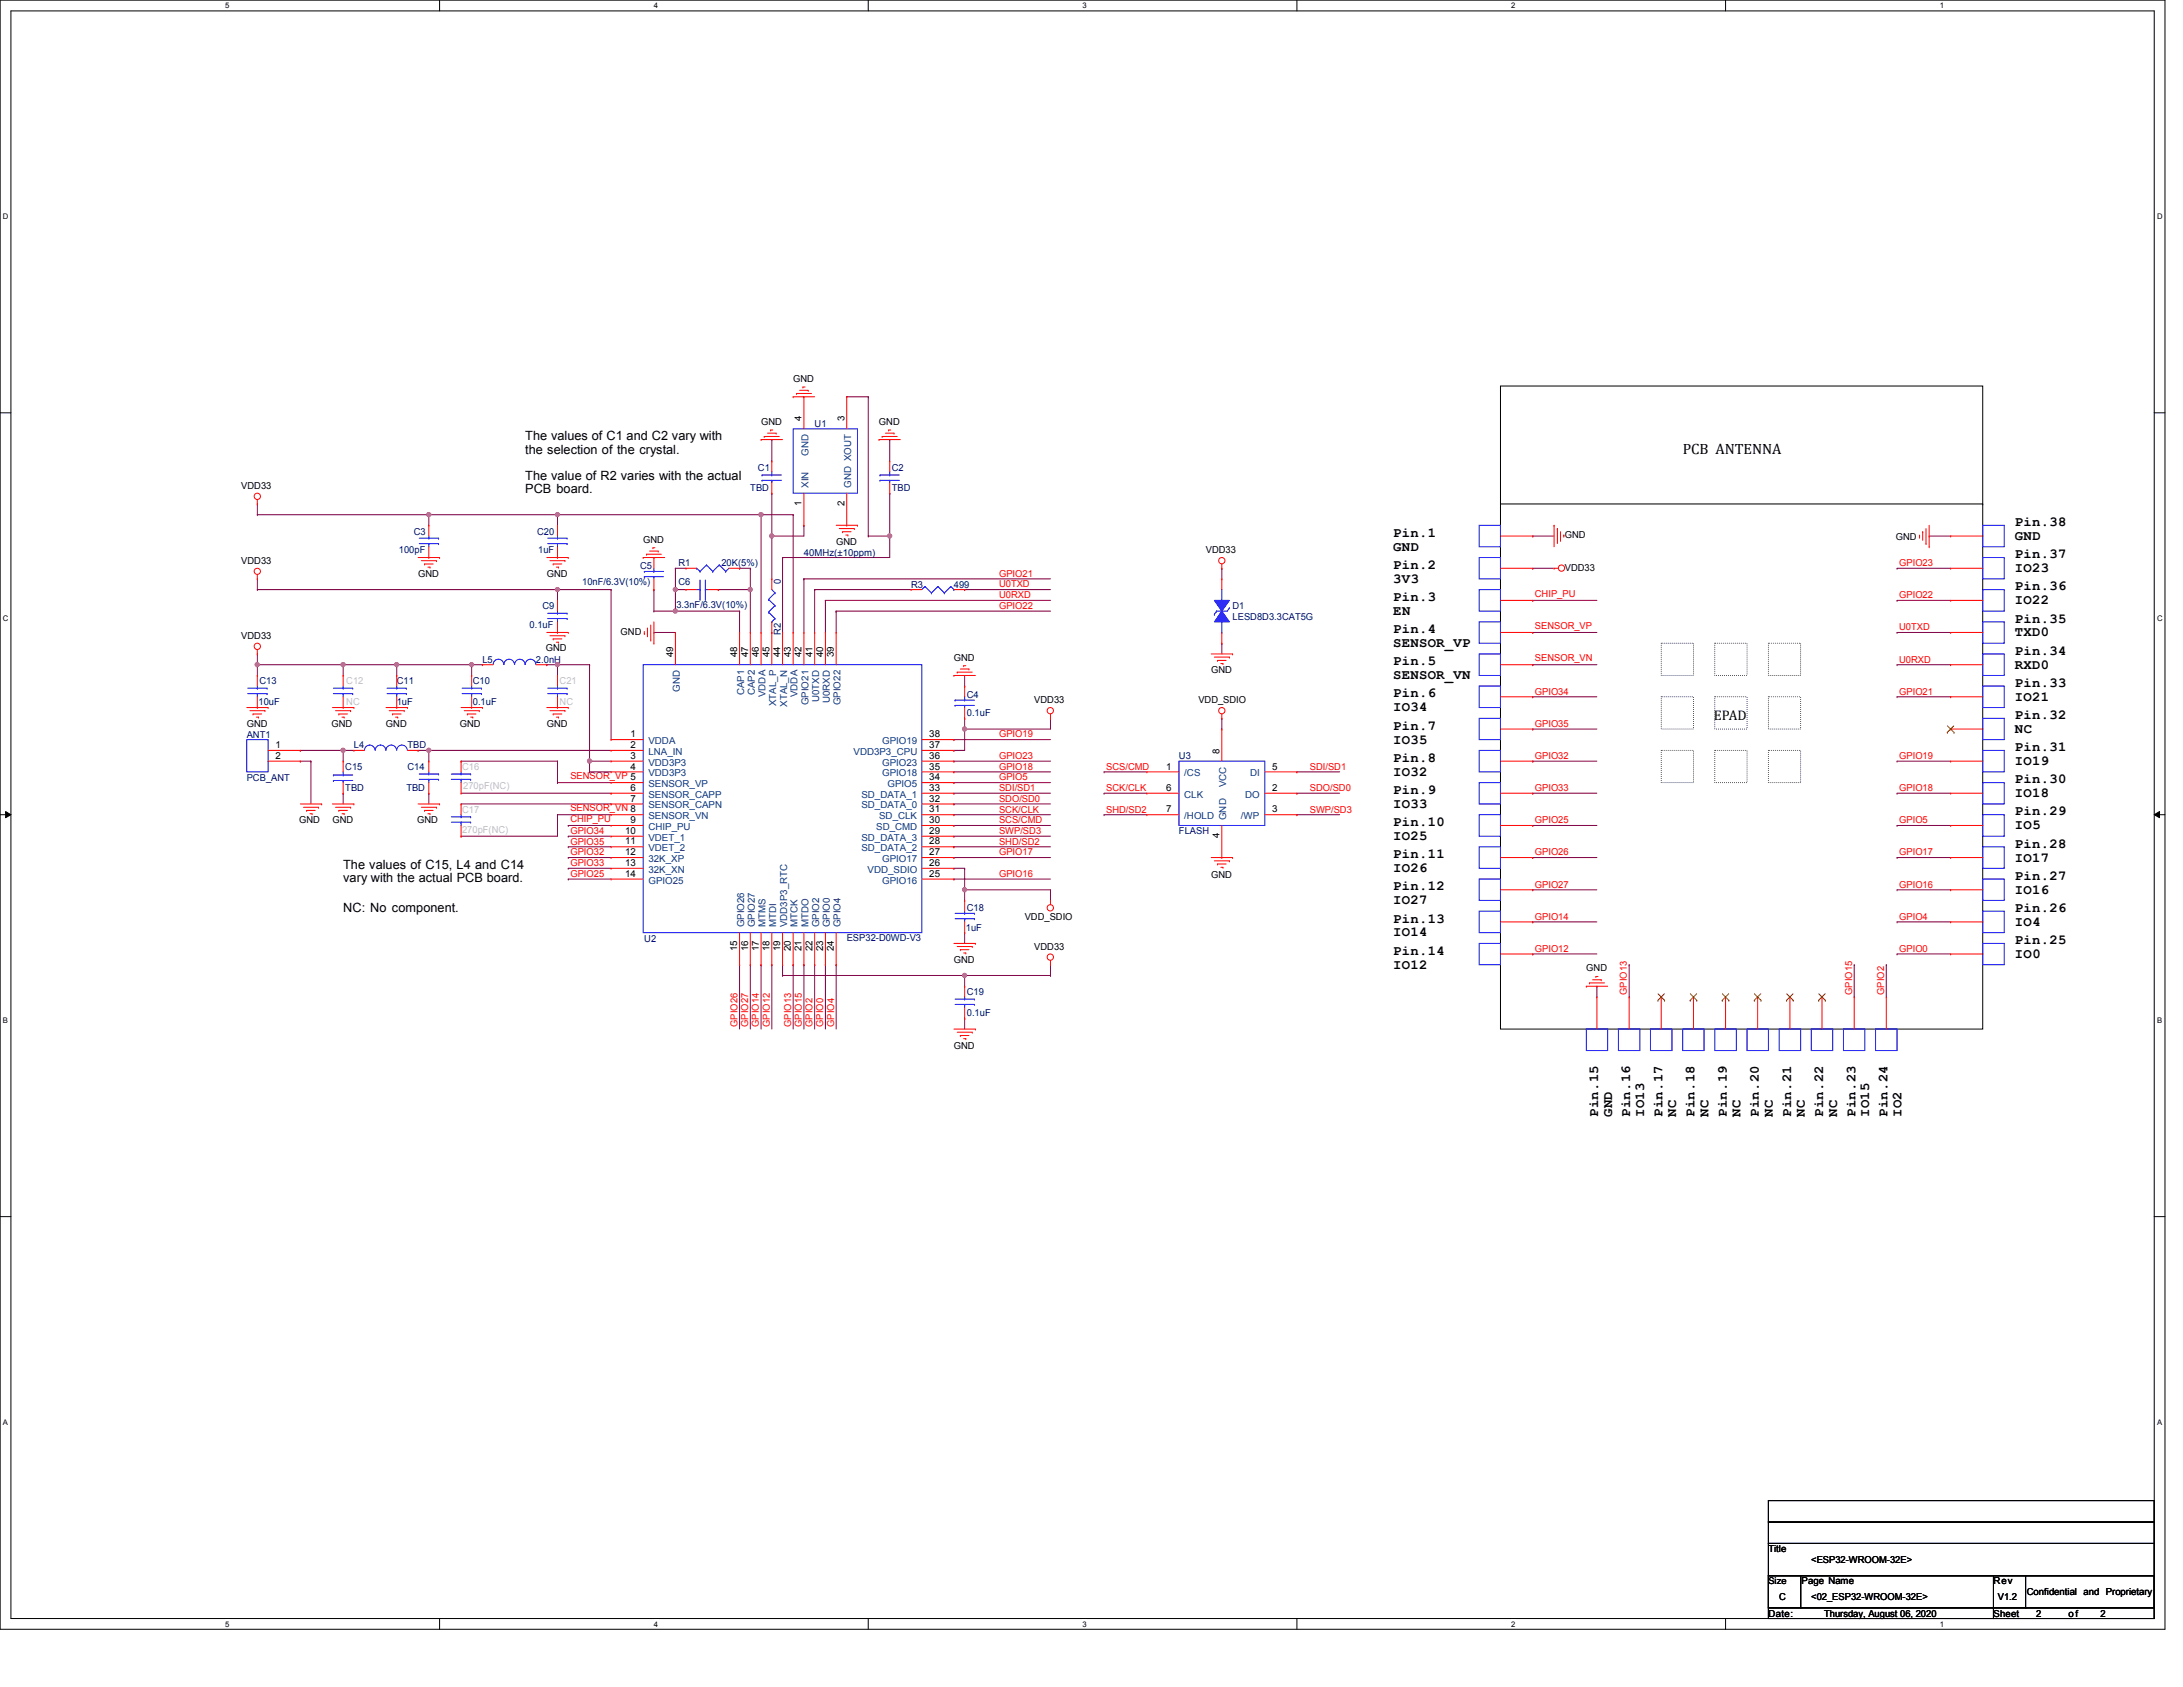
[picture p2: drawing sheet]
<svg xmlns="http://www.w3.org/2000/svg" width="559mm" height="432mm" viewBox="0 0 559 432" stroke-linecap="round" stroke-linejoin="round" font-family="sans-serif">
<defs><g id="words">
<text font-size="3.8" x="430.7" y="116.2">PCB ANTENNA</text>
<g font-size="3.6">
<text x="356.7" y="137.4">Pin.1</text>
<text x="515.8" y="134.7">Pin.38</text>
<text x="356.7" y="140.9">GND</text>
<text x="515.8" y="142.9">Pin.37</text>
<text x="515.8" y="138.2">GND</text>
<text x="356.7" y="145.6">Pin.2</text>
<text x="356.7" y="149.2">3V3</text>
<text x="515.8" y="146.4">IO23</text>
<text x="356.7" y="153.8">Pin.3</text>
<text x="515.8" y="151.1">Pin.36</text>
<text x="515.8" y="154.6">IO22</text>
<text x="356.7" y="157.4">EN</text>
<text x="515.8" y="159.3">Pin.35</text>
<text x="356.7" y="162.1">Pin.4</text>
<text x="356.7" y="165.7">SENSOR_VP</text>
<text x="515.8" y="162.9">TXD0</text>
<text x="515.8" y="167.6">Pin.34</text>
<text x="356.7" y="170.3">Pin.5</text>
<text x="356.7" y="173.9">SENSOR_VN</text>
<text x="515.8" y="171.1">RXD0</text>
<text x="356.7" y="178.5">Pin.6</text>
<text x="515.8" y="175.8">Pin.33</text>
<text x="515.8" y="179.4">IO21</text>
<text x="356.7" y="182.1">IO34</text>
<text x="438.7" y="184.2">EPAD</text>
<text x="515.8" y="184">Pin.32</text>
<text x="356.7" y="186.8">Pin.7</text>
<text x="356.7" y="190.3">IO35</text>
<text x="515.8" y="187.6">NC</text>
<text x="356.7" y="195">Pin.8</text>
<text x="515.8" y="192.2">Pin.31</text>
<text x="515.8" y="195.8">IO19</text>
<text x="356.7" y="198.5">IO32</text>
<text x="356.7" y="203.2">Pin.9</text>
<text x="515.8" y="200.5">Pin.30</text>
<text x="356.7" y="206.8">IO33</text>
<text x="515.8" y="204">IO18</text>
<text x="515.8" y="208.7">Pin.29</text>
<text x="356.7" y="211.5">Pin.10</text>
<text x="356.7" y="215">IO25</text>
<text x="515.8" y="212.3">IO5</text>
<text x="356.7" y="219.7">Pin.11</text>
<text x="515.8" y="217">Pin.28</text>
<text x="515.8" y="220.5">IO17</text>
<text x="356.7" y="223.2">IO26</text>
<text x="356.7" y="227.9">Pin.12</text>
<text x="515.8" y="225.2">Pin.27</text>
<text x="356.7" y="231.5">IO27</text>
<text x="515.8" y="228.7">IO16</text>
<text x="515.8" y="233.4">Pin.26</text>
<text x="356.7" y="236.1">Pin.13</text>
<text x="356.7" y="239.7">IO14</text>
<text x="515.8" y="236.9">IO4</text>
<text x="356.7" y="244.4">Pin.14</text>
<text x="515.8" y="241.6">Pin.25</text>
<text x="515.8" y="245.2">IO0</text>
<text x="356.7" y="247.9">IO12</text>
<text x="409.1" y="285.9" transform="rotate(-90 409.1 285.9)">Pin.15</text>
<text x="412.7" y="285.9" transform="rotate(-90 412.7 285.9)">GND</text>
<text x="417.3" y="285.9" transform="rotate(-90 417.3 285.9)">Pin.16</text>
<text x="420.9" y="285.9" transform="rotate(-90 420.9 285.9)">IO13</text>
<text x="425.5" y="285.9" transform="rotate(-90 425.5 285.9)">Pin.17</text>
<text x="429.1" y="285.9" transform="rotate(-90 429.1 285.9)">NC</text>
<text x="433.8" y="285.9" transform="rotate(-90 433.8 285.9)">Pin.18</text>
<text x="437.3" y="285.9" transform="rotate(-90 437.3 285.9)">NC</text>
<text x="442" y="285.9" transform="rotate(-90 442 285.9)">Pin.19</text>
<text x="445.6" y="285.9" transform="rotate(-90 445.6 285.9)">NC</text>
<text x="450.3" y="285.9" transform="rotate(-90 450.3 285.9)">Pin.20</text>
<text x="453.8" y="285.9" transform="rotate(-90 453.8 285.9)">NC</text>
<text x="458.5" y="285.9" transform="rotate(-90 458.5 285.9)">Pin.21</text>
<text x="462" y="285.9" transform="rotate(-90 462 285.9)">NC</text>
<text x="466.7" y="285.9" transform="rotate(-90 466.7 285.9)">Pin.22</text>
<text x="470.2" y="285.9" transform="rotate(-90 470.2 285.9)">NC</text>
<text x="474.9" y="285.9" transform="rotate(-90 474.9 285.9)">Pin.23</text>
<text x="478.5" y="285.9" transform="rotate(-90 478.5 285.9)">IO15</text>
<text x="483.2" y="285.9" transform="rotate(-90 483.2 285.9)">Pin.24</text>
<text x="486.7" y="285.9" transform="rotate(-90 486.7 285.9)">IO2</text>
</g>
<g font-size="3.3">
<text x="134.5" y="112.7">The values of C1 and C2 vary with</text>
<text x="134.5" y="116.1">the selection of the crystal.</text>
<text x="134.5" y="122.9">The value of R2 varies with the actual</text>
<text x="134.5" y="126.3">PCB board.</text>
<text x="87.8" y="222.5">The values of C15, L4 and C14</text>
<text x="87.8" y="225.8">vary with the actual PCB board.</text>
<text x="87.8" y="233.4">NC: No component.</text>
</g>
<g font-size="2.5">
<text x="203" y="97.7">GND</text>
<text x="205.2" y="107.9" transform="rotate(-90 205.2 107.9)">4</text>
<text x="216.2" y="107.9" transform="rotate(-90 216.2 107.9)">3</text>
<text x="194.8" y="108.7">GND</text>
<text x="225" y="108.7">GND</text>
<text x="61.8" y="125.2">VDD33</text>
<text x="205.2" y="129.5" transform="rotate(-90 205.2 129.5)">1</text>
<text x="216.2" y="129.5" transform="rotate(-90 216.2 129.5)">2</text>
<text x="400.6" y="137.8">GND</text>
<text x="164.6" y="138.9">GND</text>
<text x="214" y="139.4">GND</text>
<text x="308.7" y="141.6">VDD33</text>
<text x="485.3" y="138.1">GND</text>
<text x="61.8" y="144.4">VDD33</text>
<text x="107" y="147.7">GND</text>
<text x="140" y="147.7">GND</text>
<text x="400.6" y="146">VDD33</text>
<text x="61.8" y="163.6">VDD33</text>
<text x="139.7" y="166.6">GND</text>
<text x="158.9" y="162.5">GND</text>
<text x="172.3" y="168.2" transform="rotate(-90 172.3 168.2)">49</text>
<text x="188.7" y="168.2" transform="rotate(-90 188.7 168.2)">48</text>
<text x="191.5" y="168.2" transform="rotate(-90 191.5 168.2)">47</text>
<text x="194.2" y="168.2" transform="rotate(-90 194.2 168.2)">46</text>
<text x="197" y="168.2" transform="rotate(-90 197 168.2)">45</text>
<text x="199.7" y="168.2" transform="rotate(-90 199.7 168.2)">44</text>
<text x="202.4" y="168.2" transform="rotate(-90 202.4 168.2)">43</text>
<text x="205.2" y="168.2" transform="rotate(-90 205.2 168.2)">42</text>
<text x="207.9" y="168.2" transform="rotate(-90 207.9 168.2)">41</text>
<text x="210.7" y="168.2" transform="rotate(-90 210.7 168.2)">40</text>
<text x="213.4" y="168.2" transform="rotate(-90 213.4 168.2)">39</text>
<text x="244.2" y="169.1">GND</text>
<text x="310" y="172.4">GND</text>
<text x="264.8" y="180">VDD33</text>
<text x="306.7" y="180">VDD_SDIO</text>
<text x="63.2" y="186.1">GND</text>
<text x="70.5" y="191.5">1</text>
<text x="84.8" y="186.1">GND</text>
<text x="98.8" y="186.1">GND</text>
<text x="117.7" y="186.1">GND</text>
<text x="140" y="186.1">GND</text>
<text x="161.4" y="188.7">1</text>
<text x="161.4" y="191.5">2</text>
<text x="237.9" y="188.7">38</text>
<text x="237.9" y="191.5">37</text>
<text x="70.5" y="194.2">2</text>
<text x="161.4" y="194.2">3</text>
<text x="161.4" y="197">4</text>
<text x="237.9" y="197">35</text>
<text x="237.9" y="194.2">36</text>
<text x="298.5" y="197">1</text>
<text x="312.2" y="192.9" transform="rotate(-90 312.2 192.9)">8</text>
<text x="325.7" y="197">5</text>
<text x="161.4" y="202.4">6</text>
<text x="237.9" y="202.4">33</text>
<text x="237.9" y="199.7">34</text>
<text x="298.5" y="202.4">6</text>
<text x="325.7" y="202.4">2</text>
<text x="161.4" y="205.2">7</text>
<text x="237.9" y="207.9">31</text>
<text x="237.9" y="205.2">32</text>
<text x="298.5" y="207.9">7</text>
<text x="325.7" y="207.9">3</text>
<text x="76.6" y="210.8">GND</text>
<text x="85.1" y="210.8">GND</text>
<text x="106.8" y="210.8">GND</text>
<text x="160" y="213.4">10</text>
<text x="161.4" y="210.7">9</text>
<text x="237.9" y="213.4">29</text>
<text x="237.9" y="210.7">30</text>
<text x="312.2" y="214.6" transform="rotate(-90 312.2 214.6)">4</text>
<text x="160" y="216.2">11</text>
<text x="160" y="218.9">12</text>
<text x="160" y="221.7">13</text>
<text x="237.9" y="221.7">26</text>
<text x="237.9" y="218.9">27</text>
<text x="237.9" y="216.2">28</text>
<text x="160" y="224.4">14</text>
<text x="237.9" y="224.4">25</text>
<text x="310" y="224.7">GND</text>
<text x="262.3" y="235.5">VDD_SDIO</text>
<text x="188.7" y="243.4" transform="rotate(-90 188.7 243.4)">15</text>
<text x="191.5" y="243.4" transform="rotate(-90 191.5 243.4)">16</text>
<text x="194.2" y="243.4" transform="rotate(-90 194.2 243.4)">17</text>
<text x="197" y="243.4" transform="rotate(-90 197 243.4)">18</text>
<text x="199.7" y="243.4" transform="rotate(-90 199.7 243.4)">19</text>
<text x="202.4" y="243.4" transform="rotate(-90 202.4 243.4)">20</text>
<text x="205.2" y="243.4" transform="rotate(-90 205.2 243.4)">21</text>
<text x="207.9" y="243.4" transform="rotate(-90 207.9 243.4)">22</text>
<text x="210.7" y="243.4" transform="rotate(-90 210.7 243.4)">23</text>
<text x="213.4" y="243.4" transform="rotate(-90 213.4 243.4)">24</text>
<text x="264.8" y="243.2">VDD33</text>
<text x="244.2" y="246.4">GND</text>
<text x="406.1" y="248.6">GND</text>
<text x="244.2" y="268.4">GND</text>
<text x="452.7" y="397.3">Title</text>
<text x="463.6" y="400">&lt;ESP32-WROOM-32E&gt;</text>
<text x="461.2" y="405.6">Page Name</text>
<text x="510.3" y="405.6">Rev</text>
<text x="452.7" y="413.8">Date:</text>
<text x="455.4" y="409.4">C</text>
<text x="463.6" y="409.4">&lt;02_ESP32-WROOM-32E&gt;</text>
<text x="466.9" y="413.8">Thursday, August 06, 2020</text>
<text x="510.3" y="413.8">Sheet</text>
<text x="511.4" y="409.7">V1.2</text>
<text x="518.8" y="408.3">Confidential and Proprietary</text>
<text x="521.3" y="413.8">2</text>
<text x="529.5" y="413.8">of</text>
<text x="537.7" y="413.8">2</text>
</g>
<g font-size="2.5" fill="#000080">
<text x="208.5" y="109.3">U1</text>
<text x="192.1" y="125.7">TBD</text>
<text x="194" y="120.5">C1</text>
<text x="228.3" y="120.5">C2</text>
<text x="228.3" y="125.7">TBD</text>
<text x="105.9" y="137">C3</text>
<text x="137.5" y="137">C20</text>
<text x="102.1" y="141.6">100pF</text>
<text x="137.8" y="141.6">1uF</text>
<text x="205.8" y="142.2">40MHz(±10ppm)</text>
<text x="149" y="149.9">10nF/6.3V(10%)</text>
<text x="163.8" y="145.8">C5</text>
<text x="173.7" y="144.9">R1</text>
<text x="173.7" y="149.9">C6</text>
<text x="184.7" y="144.9">20K(5%)</text>
<text x="199.9" y="149.6" transform="rotate(-90 199.9 149.6)">0</text>
<text x="138.9" y="155.9">C9</text>
<text x="173.1" y="155.7">3.3nF/6.3V(10%)</text>
<text x="233.2" y="150.4">R3</text>
<text x="244.2" y="150.4">499</text>
<text x="315.5" y="155.9">D1</text>
<text x="135.6" y="160.9">0.1uF</text>
<text x="315.5" y="158.7">LESD8D3.3CAT5G</text>
<text x="199.9" y="162.4" transform="rotate(-90 199.9 162.4)">R2</text>
<text x="123.5" y="169.6">L5</text>
<text x="137.2" y="169.6">2.0nH</text>
<text x="66.4" y="175.1">C13</text>
<text x="101.6" y="175.1">C11</text>
<text x="121" y="175.1">C10</text>
<text x="247.5" y="178.7">C4</text>
<text x="66.2" y="180.3">10uF</text>
<text x="101.6" y="180.3">1uF</text>
<text x="121" y="180.3">0.1uF</text>
<text x="247.5" y="183.3">0.1uF</text>
<text x="63.2" y="188.8">ANT1</text>
<text x="90.6" y="191.6">L4</text>
<text x="104.3" y="191.6">TBD</text>
<text x="88.4" y="197.1">C15</text>
<text x="104.3" y="197.1">C14</text>
<text x="301.8" y="194.3">U3</text>
<text x="63.2" y="199.8">PCB_ANT</text>
<text x="88.4" y="202.6">TBD</text>
<text x="104" y="202.6">TBD</text>
<text x="301.8" y="213.5">FLASH</text>
<text x="247.5" y="233.3">C18</text>
<text x="247.2" y="238.2">1uF</text>
<text x="164.9" y="241.2">U2</text>
<text x="216.7" y="241">ESP32-D0WD-V3</text>
<text x="247.5" y="254.7">C19</text>
<text x="247.5" y="260.1">0.1uF</text>
</g>
<g font-size="2.5" fill="#004080">
<text x="206.9" y="116.7" transform="rotate(-90 206.9 116.7)">GND</text>
<text x="206.9" y="124.9" transform="rotate(-90 206.9 124.9)">XIN</text>
<text x="217.9" y="124.9" transform="rotate(-90 217.9 124.9)">GND XOUT</text>
<text x="174" y="177.1" transform="rotate(-90 174 177.1)">GND</text>
<text x="190.5" y="178" transform="rotate(-90 190.5 178)">CAP1</text>
<text x="193.2" y="178" transform="rotate(-90 193.2 178)">CAP2</text>
<text x="196" y="178.4" transform="rotate(-90 196 178.4)">VDDA</text>
<text x="204.2" y="178.4" transform="rotate(-90 204.2 178.4)">VDDA</text>
<text x="209.7" y="179.7" transform="rotate(-90 209.7 179.7)">U0TXD</text>
<text x="198.7" y="180.8" transform="rotate(-90 198.7 180.8)">XTAL_P</text>
<text x="201.5" y="180.9" transform="rotate(-90 201.5 180.9)">XTAL_N</text>
<text x="206.9" y="180.5" transform="rotate(-90 206.9 180.5)">GPIO21</text>
<text x="212.4" y="180" transform="rotate(-90 212.4 180)">U0RXD</text>
<text x="215.2" y="180.5" transform="rotate(-90 215.2 180.5)">GPIO22</text>
<text x="166" y="190.5">VDDA</text>
<text x="225.8" y="190.5">GPIO19</text>
<text x="166" y="193.2">LNA_IN</text>
<text x="166" y="196">VDD3P3</text>
<text x="218.5" y="193.2">VDD3P3_CPU</text>
<text x="225.8" y="196">GPIO23</text>
<text x="166" y="198.7">VDD3P3</text>
<text x="166" y="201.5">SENSOR_VP</text>
<text x="225.8" y="198.7">GPIO18</text>
<text x="227.2" y="201.5">GPIO5</text>
<text x="303.1" y="198.7">/CS</text>
<text x="313.9" y="201.5" transform="rotate(-90 313.9 201.5)">VCC</text>
<text x="320" y="198.7">DI</text>
<text x="166" y="204.2">SENSOR_CAPP</text>
<text x="166" y="206.9">SENSOR_CAPN</text>
<text x="166" y="209.7">SENSOR_VN</text>
<text x="220.5" y="206.9">SD_DATA_0</text>
<text x="220.5" y="204.2">SD_DATA_1</text>
<text x="225" y="209.7">SD_CLK</text>
<text x="303.1" y="204.2">CLK</text>
<text x="303.1" y="209.7">/HOLD</text>
<text x="313.9" y="209.9" transform="rotate(-90 313.9 209.9)">GND</text>
<text x="317.6" y="209.7">/WP</text>
<text x="318.7" y="204.2">DO</text>
<text x="166" y="212.4">CHIP_PU</text>
<text x="166" y="215.2">VDET_1</text>
<text x="220.5" y="215.2">SD_DATA_3</text>
<text x="224.3" y="212.4">SD_CMD</text>
<text x="166" y="217.9">VDET_2</text>
<text x="166" y="220.6">32K_XP</text>
<text x="220.5" y="217.9">SD_DATA_2</text>
<text x="225.8" y="220.6">GPIO17</text>
<text x="166" y="223.4">32K_XN</text>
<text x="166" y="226.1">GPIO25</text>
<text x="222.1" y="223.4">VDD_SDIO</text>
<text x="225.8" y="226.1">GPIO16</text>
<text x="190.5" y="237.4" transform="rotate(-90 190.5 237.4)">GPIO26</text>
<text x="193.2" y="237.4" transform="rotate(-90 193.2 237.4)">GPIO27</text>
<text x="196" y="237.4" transform="rotate(-90 196 237.4)">MTMS</text>
<text x="198.7" y="237.4" transform="rotate(-90 198.7 237.4)">MTDI</text>
<text x="201.5" y="237.4" transform="rotate(-90 201.5 237.4)">VDD3P3_RTC</text>
<text x="204.2" y="237.4" transform="rotate(-90 204.2 237.4)">MTCK</text>
<text x="206.9" y="237.4" transform="rotate(-90 206.9 237.4)">MTDO</text>
<text x="209.7" y="237.4" transform="rotate(-90 209.7 237.4)">GPIO2</text>
<text x="212.4" y="237.4" transform="rotate(-90 212.4 237.4)">GPIO0</text>
<text x="215.2" y="237.4" transform="rotate(-90 215.2 237.4)">GPIO4</text>
</g>
<g font-size="2.5" fill="#f00">
<text x="255.7" y="147.6">GPIO21</text>
<text x="486.2" y="144.9">GPIO23</text>
<text x="255.7" y="150.4">U0TXD</text>
<text x="255.7" y="155.9">GPIO22</text>
<text x="255.7" y="153.1">U0RXD</text>
<text x="392.9" y="152.7">CHIP_PU</text>
<text x="486.2" y="153.1">GPIO22</text>
<text x="392.9" y="160.9">SENSOR_VP</text>
<text x="486.2" y="161.3">U0TXD</text>
<text x="392.9" y="169.2">SENSOR_VN</text>
<text x="486.2" y="169.6">U0RXD</text>
<text x="392.9" y="177.8">GPIO34</text>
<text x="486.2" y="177.8">GPIO21</text>
<text x="255.7" y="188.8">GPIO19</text>
<text x="392.9" y="186.1">GPIO35</text>
<text x="255.7" y="197">GPIO18</text>
<text x="255.7" y="194.3">GPIO23</text>
<text x="283.2" y="197">SCS/CMD</text>
<text x="335.3" y="197">SDI/SD1</text>
<text x="392.9" y="194.3">GPIO32</text>
<text x="486.2" y="194.3">GPIO19</text>
<text x="146" y="199.3">SENSOR_VP 5</text>
<text x="255.7" y="202.5">SDI/SD1</text>
<text x="255.7" y="199.8">GPIO5</text>
<text x="283.2" y="202.5">SCK/CLK</text>
<text x="335.3" y="202.5">SDO/SD0</text>
<text x="392.9" y="202.5">GPIO33</text>
<text x="486.2" y="202.5">GPIO18</text>
<text x="146" y="207.6">SENSOR_VN 8</text>
<text x="255.7" y="205.2">SDO/SD0</text>
<text x="255.7" y="208">SCK/CLK</text>
<text x="283.2" y="208">SHD/SD2</text>
<text x="335.3" y="208">SWP/SD3</text>
<text x="146" y="210.3">CHIP_PU</text>
<text x="146" y="213.5">GPIO34</text>
<text x="255.7" y="213.5">SWP/SD3</text>
<text x="255.7" y="210.7">SCS/CMD</text>
<text x="392.9" y="210.7">GPIO25</text>
<text x="486.2" y="210.7">GPIO5</text>
<text x="146" y="216.2">GPIO35</text>
<text x="146" y="218.9">GPIO32</text>
<text x="146" y="221.7">GPIO33</text>
<text x="255.7" y="218.9">GPIO17</text>
<text x="255.7" y="216.2">SHD/SD2</text>
<text x="392.9" y="218.9">GPIO26</text>
<text x="486.2" y="218.9">GPIO17</text>
<text x="146" y="224.5">GPIO25</text>
<text x="255.7" y="224.5">GPIO16</text>
<text x="392.9" y="227.2">GPIO27</text>
<text x="486.2" y="227.2">GPIO16</text>
<text x="392.9" y="235.4">GPIO14</text>
<text x="486.2" y="235.4">GPIO4</text>
<text x="392.9" y="243.6">GPIO12</text>
<text x="486.2" y="243.6">GPIO0</text>
<text x="416.5" y="254.6" transform="rotate(-90 416.5 254.6)">GPIO13</text>
<text x="474.1" y="254.6" transform="rotate(-90 474.1 254.6)">GPIO15</text>
<text x="482.3" y="254.6" transform="rotate(-90 482.3 254.6)">GPIO2</text>
<text x="188.8" y="262.8" transform="rotate(-90 188.8 262.8)">GPIO26</text>
<text x="191.5" y="262.8" transform="rotate(-90 191.5 262.8)">GPIO27</text>
<text x="194.3" y="262.8" transform="rotate(-90 194.3 262.8)">GPIO14</text>
<text x="197" y="262.8" transform="rotate(-90 197 262.8)">GPIO12</text>
<text x="202.5" y="262.8" transform="rotate(-90 202.5 262.8)">GPIO13</text>
<text x="205.2" y="262.8" transform="rotate(-90 205.2 262.8)">GPIO15</text>
<text x="208" y="262.8" transform="rotate(-90 208 262.8)">GPIO2</text>
<text x="210.7" y="262.8" transform="rotate(-90 210.7 262.8)">GPIO0</text>
<text x="213.5" y="262.8" transform="rotate(-90 213.5 262.8)">GPIO4</text>
</g>
<g font-size="2.5" fill="#c0c0c0">
<text x="88.6" y="175.1">C12</text>
<text x="143.3" y="175.1">C21</text>
<text x="88.6" y="180.3">NC</text>
<text x="143.3" y="180.3">NC</text>
<text x="118.3" y="197.1">C16</text>
<text x="118.6" y="202">270pF(NC)</text>
<text x="118.3" y="208">C17</text>
<text x="118.3" y="213.2">270pF(NC)</text>
</g>
<text font-size="2.4" x="452.7" y="405.5">Size</text>
<g font-size="2">
<text x="57.7" y="2.1">5</text>
<text x="167.4" y="2.1">4</text>
<text x="277.1" y="2.1">3</text>
<text x="386.8" y="2.1">2</text>
<text x="496.6" y="2.1">1</text>
<text x=".8" y="56">D</text>
<text x="552.2" y="56">D</text>
<text x=".8" y="158.9">C</text>
<text x="552.2" y="158.9">C</text>
<text x=".8" y="261.7">B</text>
<text x="552.2" y="261.7">B</text>
<text x=".8" y="364.6">A</text>
<text x="552.2" y="364.6">A</text>
<text x="57.7" y="416.3">5</text>
<text x="167.4" y="416.3">4</text>
<text x="277.1" y="416.3">3</text>
<text x="386.8" y="416.3">2</text>
<text x="496.6" y="416.3">1</text>
</g>
</g></defs>
<path d="M0 0h554.2v417h-554.2zM2.8 2.8h548.6v411.5h-548.6z" fill="none" stroke="#000" stroke-width=".26"/>
<g fill="#fff">
<path d="M57.7 .3h1.1v2.2h-1.1z"/>
<path d="M57.7 414.6h1.1v2.2h-1.1z"/>
</g>
<path d="M112.5 0v2.8M112.5 414.3v2.7" fill="none" stroke="#000" stroke-width=".26"/>
<g fill="#fff">
<path d="M167.4 .3h1.1v2.2h-1.1z"/>
<path d="M167.4 414.6h1.1v2.2h-1.1z"/>
</g>
<path d="M222.2 0v2.8M222.2 414.3v2.7" fill="none" stroke="#000" stroke-width=".26"/>
<g fill="#fff">
<path d="M277.1 .3h1.1v2.2h-1.1z"/>
<path d="M277.1 414.6h1.1v2.2h-1.1z"/>
</g>
<path d="M332 0v2.8M332 414.3v2.7" fill="none" stroke="#000" stroke-width=".26"/>
<g fill="#fff">
<path d="M386.8 .3h1.1v2.2h-1.1z"/>
<path d="M386.8 414.6h1.1v2.2h-1.1z"/>
</g>
<path d="M441.7 0v2.8M441.7 414.3v2.7" fill="none" stroke="#000" stroke-width=".26"/>
<g fill="#fff">
<path d="M496.6 .3h1.1v2.2h-1.1z"/>
<path d="M496.6 414.6h1.1v2.2h-1.1z"/>
<path d="M.8 54.2h1.4v2.2h-1.4z"/>
<path d="M552.2 54.2h1.4v2.2h-1.4z"/>
<path d="M.8 157.1h1.4v2.2h-1.4z"/>
<path d="M552.2 157.1h1.4v2.2h-1.4z"/>
</g>
<path d="M0 105.7h2.8M551.4 105.7h2.8" fill="none" stroke="#000" stroke-width=".26"/>
<g fill="#fff">
<path d="M.8 260h1.3v2.2h-1.3z"/>
<path d="M552.2 260h1.3v2.2h-1.3z"/>
</g>
<path d="M0 208.5h2.8M1.4 207.7l1.4 .8-1.4 .8zM551.4 208.5l1.4-.8v1.6zM551.4 208.5h2.8" fill="none" stroke="#000" stroke-width=".26"/>
<path d="M1.4 207.7l1.4 .8-1.4 .8zM551.4 208.5l1.4-.8v1.6z" fill="#000"/>
<g fill="#fff">
<path d="M.8 362.8h1.3v2.2h-1.3z"/>
<path d="M552.2 362.8h1.3v2.2h-1.3z"/>
</g>
<path d="M384.1 98.8h123.4v164.6h-123.4zM384.1 129h123.4M507.5 129h.1M0 311.4h2.8M551.4 311.4h2.8" fill="none" stroke="#000" stroke-width=".26"/>
<path d="M425.2 164.6h8.3v8.3h-8.3zM425.2 178.4h8.3v8.2h-8.3zM439 164.6h8.2v8.3h-8.2zM439 178.4h8.2v8.2h-8.2zM452.7 164.6h8.2v8.3h-8.2zM452.7 178.4h8.2v8.2h-8.2zM425.2 192.1h8.3v8.2h-8.3zM439 192.1h8.2v8.2h-8.2zM452.7 192.1h8.2v8.2h-8.2z" fill="none" stroke="#000" stroke-width=".26" stroke-dasharray="0 .5"/>
<g fill="none" stroke="#800040" stroke-width=".26">
<path d="M150.9 170.1h.1M150.9 170.1v24.7M107 192.1h.1M107 192.1h2.8M118 194.8h.1M118 194.8h24.7M142.7 194.8h.1M142.7 194.8v5.5M150.9 194.8h.1M150.9 194.8h5.5M282.6 197.6h.1M282.6 197.6h11"/>
<path d="M332 197.6h.1M332 197.6h10.9M118 214h.1M118 203h38.4M118 205.8h38.4M118 214h24.7M142.7 200.3h.1M142.7 208.5h.1M142.7 200.3h13.7M142.7 208.5h13.7M145.5 211.3h.1M145.5 216.7h.1"/>
<path d="M145.5 214h.1M145.5 211.3h10.9M145.5 216.7h10.9M145.5 214h10.9M156.4 203h.1M156.4 205.8h.1M282.6 203h.1M282.6 208.5h.1M282.6 203h11M282.6 208.5h11M332 208.5h.1M332 203h.1"/>
<path d="M332 203h10.9M332 208.5h10.9"/>
</g>
<circle cx="150.9" cy="194.8" r=".54" fill="#f0f"/>
<circle cx="150.9" cy="194.8" r=".54" fill="none" stroke="#f0f" stroke-width=".26"/>
<path d="M200.3 249.7h.1M200.3 249.7h46.6" fill="none" stroke="#800040" stroke-width=".26"/>
<circle cx="246.9" cy="249.7" r=".54" fill="#f0f"/>
<circle cx="246.9" cy="249.7" r=".54" fill="none" stroke="#f0f" stroke-width=".26"/>
<path d="M76.9 192.1h.1M76.9 192.1h10.9M312.8 183.9h.1M312.8 183.9v2.7M142.7 208.5h.1M142.7 208.5v5.5" fill="none" stroke="#800040" stroke-width=".26"/>
<circle cx="87.8" cy="192" r=".54" fill="#f0f"/>
<circle cx="87.8" cy="192" r=".54" fill="none" stroke="#f0f" stroke-width=".26"/>
<path d="M156.4 150.9h.1M156.4 150.9v38.4M140 170.1h.1M140 170.1h2.7M167.4 161.9h.1M167.4 161.9h5.5M150.9 197.6h.1M150.9 194.8h.1M150.9 197.6h5.5M150.9 194.8v2.8M145.5 219.5h.1M145.5 219.5h10.9" fill="none" stroke="#800040" stroke-width=".26"/>
<circle cx="142.7" cy="170.1" r=".54" fill="#f0f"/>
<circle cx="142.7" cy="170.1" r=".54" fill="none" stroke="#f0f" stroke-width=".26"/>
<path d="M109.8 131.7h.1M109.8 131.7h32.9M246.9 150.9h.1M246.9 150.9h22" fill="none" stroke="#800040" stroke-width=".26"/>
<circle cx="142.7" cy="131.7" r=".54" fill="#f0f"/>
<circle cx="142.7" cy="131.7" r=".54" fill="none" stroke="#f0f" stroke-width=".26"/>
<circle cx="109.7" cy="131.7" r=".54" fill="#f0f"/>
<circle cx="109.7" cy="131.7" r=".54" fill="none" stroke="#f0f" stroke-width=".26"/>
<path d="M101.6 170.1h.1M101.6 170.1h19.1" fill="none" stroke="#800040" stroke-width=".26"/>
<circle cx="120.7" cy="170.1" r=".54" fill="#f0f"/>
<circle cx="120.7" cy="170.1" r=".54" fill="none" stroke="#f0f" stroke-width=".26"/>
<circle cx="101.5" cy="170.1" r=".54" fill="#f0f"/>
<circle cx="101.5" cy="170.1" r=".54" fill="none" stroke="#f0f" stroke-width=".26"/>
<path d="M65.9 170.1h.1M65.9 170.1h21.9" fill="none" stroke="#800040" stroke-width=".26"/>
<circle cx="87.8" cy="170.1" r=".54" fill="#f0f"/>
<circle cx="87.8" cy="170.1" r=".54" fill="none" stroke="#f0f" stroke-width=".26"/>
<circle cx="65.8" cy="170.1" r=".54" fill="#f0f"/>
<circle cx="65.8" cy="170.1" r=".54" fill="none" stroke="#f0f" stroke-width=".26"/>
<g fill="none" stroke="#800040" stroke-width=".26">
<path d="M76.9 194.8h.1M76.9 194.8h2.7M79.6 194.8h.1M79.6 194.8v11M145.5 222.2h.1M145.5 225h.1M145.5 222.2h10.9M145.5 225h10.9M244.2 225h.1M244.2 222.2h.1M244.2 222.2h2.7M244.2 225h24.7"/>
<path d="M246.9 238.7h.1M246.9 227.8h.1M246.9 222.2h.1M246.9 222.2v8.3M246.9 238.7v2.8M246.9 227.8h22M189.3 246.9h.1M189.3 246.9v16.5M192.1 246.9h.1M192.1 246.9v16.5M194.8 246.9h.1M194.8 246.9v16.5"/>
<path d="M197.6 246.9h.1M197.6 246.9v16.5M200.3 246.9h.1M200.3 246.9v2.8M203 246.9h.1M203 246.9v16.5M205.8 246.9h.1M205.8 246.9v16.5M208.5 246.9h.1M208.5 246.9v16.5M211.3 246.9h.1M211.3 246.9v16.5"/>
<path d="M214 246.9h.1M214 246.9v16.5"/>
</g>
<circle cx="246.9" cy="227.7" r=".54" fill="#f0f"/>
<circle cx="246.9" cy="227.7" r=".54" fill="none" stroke="#f0f" stroke-width=".26"/>
<g fill="none" stroke="#800040" stroke-width=".26">
<path d="M216.7 101.6h.1M216.7 101.6h5.5M222.2 101.6h.1M222.2 101.6v35.6M227.8 112.5h.1M227.8 112.5v5.5M197.6 137.2h.1M197.6 137.2h8.2M222.2 137.2h.1M222.2 137.2h5.6M227.8 137.2h.1M227.8 126.2h.1"/>
<path d="M227.8 126.2v16.5h-27.5M200.3 142.7h.1M200.3 142.7v19.2M205.8 148.2h.1M205.8 148.2v13.7M205.8 148.2h63.1M208.5 150.9h.1M208.5 150.9v11M208.5 150.9h24.7M211.3 153.7h.1M211.3 153.7v8.2M211.3 153.7h57.6"/>
<path d="M214 156.4h.1M214 156.4v5.5M214 156.4h54.9M244.2 197.6h.1M244.2 194.8h.1M244.2 189.3h.1M244.2 192.1h.1M244.2 197.6h24.7M244.2 194.8h24.7M244.2 189.3h24.7M246.9 186.6h.1M246.9 186.6v5.5h-2.7"/>
<path d="M268.9 183.9h.1M268.9 183.9v2.7h-22M244.2 219.5h.1M244.2 205.8h.1M244.2 203h.1M244.2 208.5h.1M244.2 214h.1M244.2 211.3h.1M244.2 216.7h.1M244.2 200.3h.1M244.2 219.5h24.7M244.2 205.8h24.7"/>
<path d="M244.2 203h24.7M244.2 208.5h24.7M244.2 214h24.7M244.2 211.3h24.7M244.2 216.7h24.7M244.2 200.3h24.7"/>
</g>
<circle cx="227.7" cy="137.2" r=".54" fill="#f0f"/>
<circle cx="227.7" cy="137.2" r=".54" fill="none" stroke="#f0f" stroke-width=".26"/>
<path d="M194.8 131.7h.1M194.8 131.7v30.2" fill="none" stroke="#800040" stroke-width=".26"/>
<circle cx="194.8" cy="131.7" r=".54" fill="#f0f"/>
<circle cx="194.8" cy="131.7" r=".54" fill="none" stroke="#f0f" stroke-width=".26"/>
<path d="M197.6 126.2h.1M197.6 126.2v11" fill="none" stroke="#800040" stroke-width=".26"/>
<circle cx="197.5" cy="137.2" r=".54" fill="#f0f"/>
<circle cx="197.5" cy="137.2" r=".54" fill="none" stroke="#f0f" stroke-width=".26"/>
<g fill="none" stroke="#800040" stroke-width=".26">
<path d="M197.6 112.5h.1M197.6 112.5v5.5M194.8 131.7h.1M194.8 131.7h8.2M197.6 137.2h.1M197.6 137.2v11M203 131.7h.1M203 131.7v30.2M205.8 134.5h.1M205.8 134.5v2.7M172.9 145.5h.1M172.9 156.4h.1"/>
<path d="M172.9 145.5h2.7M172.9 156.4h16.4M189.3 145.5h.1M189.3 145.5h2.8M192.1 145.5h.1M192.1 145.5v5.4"/>
</g>
<circle cx="172.9" cy="156.4" r=".54" fill="#f0f"/>
<circle cx="172.9" cy="156.4" r=".54" fill="none" stroke="#f0f" stroke-width=".26"/>
<path d="M172.9 145.5h.1M172.9 145.5v5.4" fill="none" stroke="#800040" stroke-width=".26"/>
<circle cx="172.9" cy="150.9" r=".54" fill="#f0f"/>
<circle cx="172.9" cy="150.9" r=".54" fill="none" stroke="#f0f" stroke-width=".26"/>
<path d="M167.4 156.4h.1M167.4 150.9h.1M167.4 150.9v5.5M172.9 150.9h.1M172.9 150.9h2.7M172.9 150.9v5.5h-5.5M189.3 156.4h.1M189.3 156.4v5.5M192.1 150.9h.1M192.1 150.9v11" fill="none" stroke="#800040" stroke-width=".26"/>
<circle cx="192" cy="150.9" r=".54" fill="#f0f"/>
<circle cx="192" cy="150.9" r=".54" fill="none" stroke="#f0f" stroke-width=".26"/>
<g fill="none" stroke="#800040" stroke-width=".26">
<path d="M109.8 131.7h.1M109.8 131.7v2.8M142.7 131.7h.1M142.7 131.7v2.8M142.7 131.7h52.1M392.3 137.2h.1M392.3 137.2h5.5M493.8 137.2h.1M493.8 137.2h5.5M142.7 150.9h.1M142.7 150.9h13.7M142.7 150.9v2.8"/>
<path d="M183.9 150.9h.1M183.9 150.9h8.2M312.8 145.5h.1M312.8 145.5v2.7M392.3 145.5h.1M392.3 153.7h.1M392.3 145.5h5.5M392.3 153.7h16.5M485.6 145.5h.1M485.6 153.7h.1M485.6 145.5h13.7M485.6 153.7h13.7"/>
<path d="M65.9 170.1h.1M65.9 170.1v2.8M87.8 170.1h.1M87.8 170.1h13.8M87.8 170.1v2.8M101.6 170.1h.1M101.6 170.1v2.8M120.7 170.1h.1M120.7 170.1h2.8M120.7 170.1v2.8M142.7 170.1h.1M142.7 170.1h8.2"/>
<path d="M142.7 170.1v2.8M150.9 170.1h.1M312.8 164.6h.1M312.8 164.6v2.8M392.3 161.9h.1M392.3 170.1h.1M392.3 178.4h.1M392.3 161.9h16.5M392.3 170.1h16.5M392.3 178.4h16.5M485.6 161.9h.1M485.6 170.1h.1"/>
<path d="M485.6 178.4h.1M485.6 161.9h13.7M485.6 170.1h13.7M485.6 178.4h13.7M87.8 192.1h.1M87.8 192.1v2.7M87.8 192.1h2.8M109.8 192.1h.1M109.8 192.1v2.7M109.8 192.1h46.6M392.3 194.8h.1M392.3 186.6h.1"/>
<path d="M392.3 194.8h16.5M392.3 186.6h16.5M485.6 194.8h.1M485.6 194.8h13.7M87.8 203h.1M87.8 203v2.8M109.8 203h.1M109.8 203v2.8M392.3 203h.1M392.3 211.3h.1M392.3 219.5h.1M392.3 203h16.5"/>
<path d="M392.3 211.3h16.5M392.3 219.5h16.5M485.6 203h.1M485.6 211.3h.1M485.6 219.5h.1M485.6 203h13.7M485.6 211.3h13.7M485.6 219.5h13.7M392.3 227.8h.1M392.3 236h.1M392.3 227.8h16.5M392.3 236h16.5"/>
<path d="M485.6 227.8h.1M485.6 236h.1M485.6 227.8h13.7M485.6 236h13.7M246.9 249.7h.1M246.9 249.7v2.7M246.9 249.7h22M392.3 244.2h.1M392.3 244.2h16.5M408.8 252.4h.1M408.8 252.4v2.8M417 246.9h.1"/>
<path d="M417 246.9v8.3M474.6 246.9h.1M474.6 246.9v8.3M482.9 246.9h.1M482.9 246.9v8.3M485.6 244.2h.1M485.6 244.2h13.7M246.9 260.6h.1M246.9 260.6v2.8"/>
</g>
<circle cx="109.7" cy="192" r=".54" fill="#f0f"/>
<circle cx="109.7" cy="192" r=".54" fill="none" stroke="#f0f" stroke-width=".26"/>
<path d="M65.9 150.9h.1M65.9 148.2v2.7M65.9 150.9h76.8M142.7 150.9h.1M65.9 170.1h.1M65.9 167.4v2.7" fill="none" stroke="#800040" stroke-width=".26"/>
<circle cx="142.7" cy="150.9" r=".54" fill="#f0f"/>
<circle cx="142.7" cy="150.9" r=".54" fill="none" stroke="#f0f" stroke-width=".26"/>
<path d="M65.9 131.7h.1M65.9 129v2.7M65.9 131.7h43.9M109.8 131.7h.1M246.9 183.9h.1M246.9 183.9v2.7" fill="none" stroke="#800040" stroke-width=".26"/>
<circle cx="246.9" cy="186.6" r=".54" fill="#f0f"/>
<circle cx="246.9" cy="186.6" r=".54" fill="none" stroke="#f0f" stroke-width=".26"/>
<path d="M246.9 175.6h.1M246.9 172.9v2.7M268.9 230.5h.1M268.9 227.8v2.7M268.9 249.7h.1M268.9 246.9v2.8" fill="none" stroke="#800040" stroke-width=".26"/>
<g fill="none" stroke="#f00" stroke-width=".26">
<path d="M204.7 99.9h2.2M205.5 99.1h.1M205.5 99.1h.6M206.9 99.9h.1M194.8 112.5h.1M194.8 112.5h5.5M195.6 111.7h.1M195.6 111.7h3.9M196.5 110.9h2.2M197.3 110.1h.1M197.3 110.1h.5M198.7 110.9h.1"/>
<path d="M203 101.6h.1M203 101.6h5.5M203.9 100.7h.1M203.9 100.7h3.8M225 112.5h.1M225 112.5h5.5M225.8 111.7h.1M225.8 111.7h3.9M226.7 110.9h2.2M227.5 110.1h.1M227.5 110.1h.5M227.8 118h.1"/>
<path d="M227.8 118v2.7M228.9 110.9h.1M65.9 129h.1M65.9 127.9v1.1M109.8 134.5h.1M109.8 134.5v2.7M109.8 140v2.7M142.7 134.5h.1M142.7 134.5v2.7M142.7 140v2.7M214 134.5h5.5M214.8 135.3h3.9"/>
<path d="M215.6 136.1h.1M215.6 136.1h2.2M216.5 136.9h.5M217 136.9h.1M218.7 135.3h.1M219.5 134.5h.1M227.8 126.2h.1M227.8 123.5v2.7M397.8 134.5h.1M397.8 134.5v5.5M398.7 135.3h.1M398.7 135.3v3.8"/>
<path d="M399.5 138.3h.1M399.5 136.1v2.2M400.3 136.9h.1M400.3 136.9v.6M491.4 137.5h.1M491.4 136.9v.6M492.2 136.1h.1M492.2 136.1v2.2M493 139.1h.1M493 135.3v3.8M493.8 140h.1M493.8 134.5v5.5"/>
<path d="M65.9 148.2h.1M65.9 147.1v1.1M107 142.7h5.5M107.9 143.5h3.8M108.7 144.4h.1M108.7 144.4h2.2M109.5 145.2h.6M109.8 142.7h.1M110.1 145.2h.1M111.7 143.5h.1M112.5 142.7h.1M140 142.7h5.5"/>
<path d="M140.8 143.5h3.8M141.6 144.4h.1M141.6 144.4h2.2M142.4 145.2h.6M142.7 142.7h.1M143 145.2h.1M144.6 143.5h.1M145.5 142.7h.1M164.6 142.7h.1M164.6 142.7h5.5M165.5 141.9h.1M165.5 141.9h3.8"/>
<path d="M166.3 141.1h2.2M166.6 160v3.8M167.1 140.2h.1M167.1 140.2h.5M167.4 150.9h.1M167.4 142.7h.1M167.4 142.7v2.8M167.4 148.2v2.7M167.4 159.2v5.4M168.5 141.1h.1M175.6 145.5h.1M175.6 145.5h2.8"/>
<path d="M186.6 145.5h2.7M189.3 145.5h.1M197.6 148.2h.1M197.6 148.2v2.7M197.6 159.2v2.7M312.8 145.5h.1M312.8 144.4v1.1M384.1 145.5h8.2M384.1 153.7h8.2M392.3 145.5h.1M392.3 153.7h.1M397.8 145.5h.1"/>
<path d="M397.8 145.5h1.1M499.3 145.5h.1M499.3 145.5h8.2M65.9 167.4h.1M65.9 166.3v1.1M123.5 170.1h.1M123.5 170.1h2.7M137.2 170.1h2.8M140 170.1h.1M140 161.9h5.5M140.8 162.7h3.8M141.6 163.5h.1"/>
<path d="M141.6 163.5h2.2M142.4 164.4h.6M143 164.4h.1M144.6 162.7h.1M145.5 161.9h.1M164.9 162.2h.1M164.9 161.6v.6M165.7 160.8h.1M165.7 160.8v2.2M166.6 163.8h.1M167.4 164.6h.1M197.6 161.9h.1"/>
<path d="M244.2 172.9h.1M244.2 172.9h5.5M245 172h.1M245 172h3.9M245.8 171.2h2.2M246.7 170.4h.1M246.7 170.4h.5M246.9 175.6h.1M246.9 175.6v2.8M248 171.2h.1M310 167.4h5.5M310.9 168.2h3.8"/>
<path d="M311.7 169h.1M311.7 169h2.2M312.5 169.8h.6M313.1 169.8h.1M314.7 168.2h.1M315.5 167.4h.1M384.1 161.9h8.2M392.3 161.9h.1M499.3 178.4h.1M499.3 161.9h.1M499.3 161.9h8.2M499.3 178.4h8.2"/>
<path d="M63.2 181.1h5.4M64 181.9h3.8M64.8 182.8h.1M64.8 182.8h2.2M65.6 183.6h.6M66.2 183.6h.1M67.8 181.9h.1M68.6 181.1h.1M85.1 181.1h5.5M85.9 181.9h3.8M86.7 182.8h.1M86.7 182.8h2.2"/>
<path d="M87.5 183.6h.6M87.8 194.8h.1M87.8 194.8v2.8M88.1 183.6h.1M89.7 181.9h.1M90.6 181.1h.1M98.8 181.1h5.5M99.6 181.9h3.9M100.5 182.8h.1M100.5 182.8h2.2M101.3 183.6h.5M101.8 183.6h.1"/>
<path d="M103.5 181.9h.1M104.3 181.1h.1M118 181.1h5.5M118.8 181.9h3.9M119.6 182.8h.1M119.6 182.8h2.2M120.5 183.6h.5M121 183.6h.1M122.7 181.9h.1M123.5 181.1h.1M140 181.1h5.5M140.8 181.9h3.8"/>
<path d="M141.6 182.8h.1M141.6 182.8h2.2M142.4 183.6h.6M143 183.6h.1M144.6 181.9h.1M145.5 181.1h.1M246.9 183.9h.1M246.9 181.1v2.8M268.9 183.9h.1M268.9 182.8v1.1M312.8 183.9h.1M312.8 182.8v1.1"/>
<path d="M384.1 194.8h8.2M384.1 186.6h8.2M392.3 194.8h.1M392.3 186.6h.1M76.9 205.8h5.4M77.7 206.6h3.8M78.5 207.4h.1M78.5 207.4h2.2M79.3 208.3h.6M79.9 208.3h.1M81.5 206.6h.1M82.3 205.8h.1"/>
<path d="M85.1 205.8h5.5M85.9 206.6h3.8M86.7 207.4h.1M86.7 207.4h2.2M87.5 208.3h.6M87.8 203h.1M87.8 200.3v2.7M88.1 208.3h.1M89.7 206.6h.1M90.6 205.8h.1M107 205.8h5.5M107.9 206.6h3.8"/>
<path d="M108.7 207.4h.1M108.7 207.4h2.2M109.5 208.3h.6M110.1 208.3h.1M111.7 206.6h.1M112.5 205.8h.1M310 219.5h5.5M315.5 219.5h.1M499.3 203h.1M499.3 219.5h.1M499.3 219.5h8.2M499.3 203h8.2"/>
<path d="M246.9 230.5h.1M246.9 238.7h.1M246.9 230.5v2.7M246.9 236v2.7M268.9 230.5h.1M268.9 230.5v1.1M310.9 220.3h3.8M311.7 221.1h.1M311.7 221.1h2.2M312.5 222h.6M313.1 222h.1M314.7 220.3h.1"/>
<path d="M384.1 236h8.2M384.1 227.8h8.2M392.3 236h.1M392.3 227.8h.1M499.3 236h.1M499.3 236h8.2M244.2 241.5h5.5M245 242.3h3.9M245.8 243.1h.1M245.8 243.1h2.2M246.7 243.9h.5M247.2 243.9h.1"/>
<path d="M248.9 242.3h.1M249.7 241.5h.1M268.9 246.9h.1M268.9 245.8v1.1M406.1 252.4h.1M406.1 252.4h5.4M406.9 251.6h.1M406.9 251.6h3.8M407.7 250.8h2.2M408.5 249.9h.1M408.5 249.9h.6M409.9 250.8h.1"/>
<path d="M417 255.2h.1M417 255.2v8.2M449.9 255.2h.1M449.9 255.2v8.2M482.9 255.2h.1M482.9 255.2v8.2M244.2 263.4h5.5M245 264.2h3.9M245.8 265h.1M245.8 265h2.2M246.7 265.9h.5M247.2 265.9h.1"/>
<path d="M248.9 264.2h.1M249.7 263.4h.1"/>
<circle cx="65.9" cy="127" r=".81"/>
<circle cx="65.9" cy="146.2" r=".8"/>
<circle cx="312.8" cy="143.5" r=".81"/>
<circle cx="399.7" cy="145.4" r=".81"/>
<circle cx="65.9" cy="165.4" r=".81"/>
<circle cx="268.9" cy="181.9" r=".81"/>
<circle cx="312.8" cy="181.9" r=".81"/>
<circle cx="268.9" cy="232.4" r=".81"/>
<circle cx="268.9" cy="245" r=".81"/>
</g>
<path d="M452.7 389.6h98.7v5.5h-98.7zM452.7 395.1h98.7v8.2h-98.7zM452.7 384.1h98.7v5.5h-98.7zM452.7 403.3h8.2v8.2h-8.2zM452.7 411.5h57.6v2.8h-57.6zM452.7 403.3h98.7v8.2h-98.7zM460.9 403.3h49.4v8.2h-49.4zM510.3 403.3h8.2v8.2h-8.2zM510.3 411.5h41.1v2.8h-41.1zM518.5 403.3h32.9v8.2h-32.9z" fill="none" stroke="#000" stroke-width=".26"/>
<g fill="none" stroke="#00f" stroke-width=".26">
<path d="M107.3 139.1h5M107.3 137.8h5M109.8 137.8h.1M109.8 139.1h.1M109.8 137.2v.6M109.8 139.1v.9M112.3 139.1h.1M112.3 137.8h.1M140.2 139.1h5M140.2 137.8h5M142.7 137.8h.1M142.7 139.1h.1"/>
<path d="M142.7 137.2v.6M142.7 139.1v.9M145.2 139.1h.1M145.2 137.8h.1M225.3 121.6h.1M225.3 122.9h.1M225.3 121.6h4.9M225.3 122.9h4.9M227.8 122.9h.1M227.8 121.6h.1M227.8 120.7v.9M227.8 122.9v.6"/>
<path d="M164.9 146.3h.1M164.9 147.6h.1M164.9 146.3h4.9M164.9 147.6h4.9M167.4 147.6h.1M167.4 146.3h.1M167.4 145.5v.8M167.4 147.6v.6M178.4 145.5h.1M178.4 145.5l.8 .8M179.2 146.3h.1M180.8 144.6h.1"/>
<path d="M180.8 144.6l1.7 1.7M180.8 144.6l-1.6 1.7M182.5 146.3h.1M184.1 144.6h.1M184.1 144.6l1.7 1.7M184.1 144.6l-1.6 1.7M185.8 146.3h.1M186.6 145.5l-.8 .8M196.7 153.4h.1M196.7 156.7h.1M196.7 153.4l1.7 1.6M196.7 156.7l1.7 1.6"/>
<path d="M197.6 159.2h.1M197.6 150.9l.8 .9M198.4 151.8h.1M198.4 155h.1M198.4 158.3h.1M198.4 151.8l-1.7 1.6M198.4 155l-1.7 1.7M198.4 158.3l-.8 .9M311.4 156.4h.1M311.4 156.4h2.8M312.8 153.7h.1M312.8 150.9v2.8"/>
<path d="M312.8 159.2v2.7M378.6 142.7h5.5v5.5h-5.5zM378.6 159.2h5.5v5.4h-5.5zM378.6 150.9h5.5v5.5h-5.5zM507.5 159.2h5.5v5.4h-5.5zM507.5 142.7h5.5v5.5h-5.5zM126.2 170.1a1.35 1.35 0 0 1 1.4-1.4 1.35 1.35 0 0 1 1.3 1.4M129 170.1a1.35 1.35 0 0 1 1.3-1.4 1.35 1.35 0 0 1 1.4 1.4M131.7 170.1a1.33 1.33 0 0 1 1.4-1.4 1.33 1.33 0 0 1 1.3 1.4M134.5 170.1a1.35 1.35 0 0 1 1.3-1.4 1.35 1.35 0 0 1 1.4 1.4M244.5 179.2h.1M244.5 179.2h4.9"/>
<path d="M246.9 179.2h.1M246.9 178.4v.8M312.8 161.9h.1M507.5 175.6h5.5v5.5h-5.5zM85.3 198.4h.1M85.3 199.8h.1M85.3 198.4h5M85.3 199.8h5M87.8 199.8h.1M87.8 198.4h.1M87.8 197.6v.8M87.8 199.8v.5"/>
<path d="M244.5 180.6h.1M244.5 180.6h4.9M246.9 180.6h.1M246.9 180.6v.5M378.6 192.1h5.5v5.5h-5.5zM378.6 183.9h5.5v5.4h-5.5zM507.5 200.3h5.5v5.5h-5.5zM507.5 216.7h5.5v5.5h-5.5zM244.5 235.2h4.9M244.5 233.8h4.9M246.9 233.8h.1M246.9 235.2h.1"/>
<path d="M246.9 233.2v.6M246.9 235.2v.8M249.4 235.2h.1M249.4 233.8h.1M378.6 233.2h5.5v5.5h-5.5zM378.6 225h5.5v5.5h-5.5zM507.5 233.2h5.5v5.5h-5.5zM414.3 263.4h5.5v5.5h-5.5zM447.2 263.4h5.5v5.5h-5.5zM480.1 263.4h5.5v5.5h-5.5z"/>
</g>
<path d="M449.1 256h.1M449.1 254.4l1.7 1.6M450.7 254.4l-1.6 1.6M450.8 256h.1" fill="none" stroke="#804000" stroke-width=".26"/>
<path d="M310.9 153.7h3.8l-1.9 2.7z" fill-rule="evenodd" fill="#00f"/>
<path d="M310.9 153.7h3.8l-1.9 2.7zM310.9 157.2h.1M311.4 156.4l-.5 .8M314.7 155.6h.1M314.7 155.6l-.5 .8" fill="none" stroke="#00f" stroke-width=".26"/>
<path d="M312.8 156.4l1.9 2.8h-3.8z" fill-rule="evenodd" fill="#00f"/>
<g fill="none" stroke="#00f" stroke-width=".26">
<path d="M203 109.8h16.5v16.4h-16.5zM195.1 121.6h.1M195.1 122.9h.1M195.1 121.6h4.9M195.1 122.9h4.9M197.6 122.9h.1M197.6 121.6h.1M197.6 120.7v.9M197.6 122.9v.6M378.6 134.5h5.5v5.5h-5.5zM507.5 134.5h5.5v5.5h-5.5zM140.2 158.3h5"/>
<path d="M140.2 157h5M142.7 157h.1M142.7 158.3h.1M142.7 156.4v.6M142.7 158.3v.9M145.2 158.3h.1M145.2 157h.1M178.4 150.9h.8M179.2 153.4h.1M179.2 150.9h.1M179.2 148.5v4.9M180.6 150.9h.1"/>
<path d="M180.6 153.4h.1M180.6 150.9h.5M180.6 148.5v4.9M236.8 150.1h.1M236.8 150.1l-.8 .8M236.8 150.1l1.6 1.7M238.4 151.8h.1M240.1 150.1h.1M240.1 150.1l-1.7 1.7M240.1 150.1l1.6 1.7M241.7 151.8h.1M243.4 150.1h.1"/>
<path d="M243.4 150.1l-1.7 1.7M243.4 150.1l.8 .8M244.2 150.9h.1M312.8 156.4l1.9 2.8h-3.8zM507.5 150.9h5.5v5.5h-5.5zM63.4 177.5h5M63.4 176.1h5M65.9 176.1h.1M65.9 177.5h.1M65.9 175.6v.5M65.9 177.5v.9M68.4 177.5h.1"/>
<path d="M68.4 176.1h.1M85.3 177.5h5M85.3 176.1h5M87.8 176.1h.1M87.8 177.5h.1M87.8 175.6v.5M87.8 177.5v.9M90.3 177.5h.1M90.3 176.1h.1M99.1 177.5h4.9M99.1 176.1h4.9M101.6 176.1h.1"/>
<path d="M101.6 177.5h.1M101.6 175.6v.5M101.6 177.5v.9M104 177.5h.1M104 176.1h.1M118.3 177.5h4.9M118.3 176.1h4.9M120.7 176.1h.1M120.7 177.5h.1M120.7 175.6v.5M120.7 177.5v.9M123.2 177.5h.1"/>
<path d="M123.2 176.1h.1M140.2 177.5h5M140.2 176.1h5M142.7 176.1h.1M142.7 177.5h.1M142.7 175.6v.5M142.7 177.5v.9M145.2 177.5h.1M145.2 176.1h.1M164.6 170.1h71.4v68.6h-71.4zM378.6 175.6h5.5v5.5h-5.5zM378.6 167.4h5.5v5.5h-5.5z"/>
<path d="M507.5 167.4h5.5v5.5h-5.5zM63.2 189.3h5.4v8.3h-5.4zM93.3 192a1.36 1.36 0 0 1 1.4-1.3 1.36 1.36 0 0 1 1.3 1.3M96.1 192a1.36 1.36 0 0 1 1.3-1.3 1.36 1.36 0 0 1 1.4 1.3M98.8 192a1.36 1.36 0 0 1 1.4-1.3 1.36 1.36 0 0 1 1.3 1.3M101.6 192a1.36 1.36 0 0 1 1.3-1.3 1.36 1.36 0 0 1 1.4 1.3M107.3 199.5h5M107.3 198.1h5M109.8 198.1h.1M109.8 199.5h.1M109.8 197.6v.5M109.8 199.5v.8"/>
<path d="M112.3 199.5h.1M112.3 198.1h.1M115.5 199.5h5M115.5 198.1h5M118 198.1h.1M118 199.5h.1M118 197.6v.5M118 199.5v.8M120.5 199.5h.1M120.5 198.1h.1M301.8 194.8h22v16.5h-22zM507.5 183.9h5.5v5.4h-5.5z"/>
<path d="M507.5 192.1h5.5v5.5h-5.5zM115.5 210.4h5M115.5 209.1h5M118 209.1h.1M118 210.4h.1M118 208.5v.6M118 210.4v.9M120.5 210.4h.1M120.5 209.1h.1M378.6 208.5h5.5v5.5h-5.5zM378.6 200.3h5.5v5.5h-5.5zM378.6 216.7h5.5v5.5h-5.5z"/>
<path d="M507.5 208.5h5.5v5.5h-5.5zM507.5 225h5.5v5.5h-5.5zM244.5 257.1h4.9M244.5 255.7h4.9M246.9 255.7h.1M246.9 257.1h.1M246.9 255.2v.5M246.9 257.1v.8M249.4 257.1h.1M249.4 255.7h.1M378.6 241.5h5.5v5.4h-5.5zM507.5 241.5h5.5v5.4h-5.5z"/>
<path d="M406.1 263.4h5.4v5.5h-5.4zM422.5 263.4h5.5v5.5h-5.5zM430.7 263.4h5.5v5.5h-5.5zM439 263.4h5.5v5.5h-5.5zM455.4 263.4h5.5v5.5h-5.5zM463.6 263.4h5.5v5.5h-5.5zM471.9 263.4h5.5v5.5h-5.5z"/>
</g>
<g fill="none" stroke="#f00" stroke-width=".26">
<path d="M197.6 118h.1M197.6 118v2.7M205.8 101.6h.1M205.8 101.6v8.2M216.7 101.6h.1M216.7 101.6v8.2M197.6 126.2h.1M197.6 123.5v2.7M205.8 134.5h.1M205.8 126.2v8.3M216.7 134.5h.1M216.7 126.2v8.3"/>
<path d="M384.1 137.2h8.2M392.3 137.2h.1M499.3 137.2h.1M499.3 137.2h8.2M142.7 153.7h.1M142.7 153.7v2.7M142.7 159.2v2.7M175.6 150.9h.1M175.6 150.9h2.8M181.1 150.9h2.8M183.9 150.9h.1M233.2 150.9h.1"/>
<path d="M233.2 150.9h2.8M244.2 150.9h2.7M246.9 150.9h.1M312.8 148.2h.1M312.8 148.2v2.7M499.3 153.7h.1M499.3 153.7h8.2M65.9 172.9h.1M65.9 172.9v2.7M65.9 178.4v2.7M87.8 172.9h.1M87.8 172.9v2.7"/>
<path d="M87.8 178.4v2.7M101.6 172.9h.1M101.6 172.9v2.7M101.6 178.4v2.7M120.7 172.9h.1M120.7 172.9v2.7M120.7 178.4v2.7M142.7 172.9h.1M142.7 161.9h.1M142.7 172.9v2.7M142.7 178.4v2.7M172.9 161.9h.1"/>
<path d="M172.9 161.9v8.2M189.3 161.9h.1M189.3 161.9v8.2M192.1 161.9h.1M192.1 161.9v8.2M194.8 161.9h.1M194.8 161.9v8.2M197.6 161.9h.1M197.6 161.9v8.2M200.3 161.9h.1M200.3 161.9v8.2M203 161.9h.1"/>
<path d="M203 161.9v8.2M205.8 161.9h.1M205.8 161.9v8.2M208.5 161.9h.1M208.5 161.9v8.2M211.3 161.9h.1M211.3 161.9v8.2M214 161.9h.1M214 161.9v8.2M312.8 164.6h.1M312.8 161.9v2.7M384.1 178.4h8.2"/>
<path d="M384.1 170.1h8.2M392.3 178.4h.1M392.3 170.1h.1M499.3 170.1h.1M499.3 170.1h8.2M65.9 181.1h.1M68.6 192.1h8.3M68.6 194.8h8.3M76.9 192.1h.1M76.9 194.8h.1M87.8 181.1h.1M90.6 192.1h.1"/>
<path d="M90.6 192.1h2.7M101.6 181.1h.1M104.3 192.1h2.7M107 192.1h.1M109.8 194.8h.1M109.8 194.8v2.8M118 194.8h.1M118 194.8v2.8M120.7 181.1h.1M142.7 181.1h.1M156.4 189.3h.1M156.4 192.1h.1"/>
<path d="M156.4 194.8h.1M156.4 197.6h.1M156.4 192.1h8.2M156.4 194.8h8.2M156.4 189.3h8.2M156.4 197.6h8.2M236 192.1h8.2M236 194.8h8.2M236 189.3h8.2M236 197.6h8.2M244.2 197.6h.1M244.2 189.3h.1"/>
<path d="M244.2 194.8h.1M244.2 192.1h.1M293.6 197.6h.1M293.6 197.6h8.2M312.8 186.6h.1M312.8 186.6v8.2M323.8 197.6h8.2M332 197.6h.1M499.3 186.6h.1M499.3 194.8h.1M499.3 186.6h8.2M499.3 194.8h8.2"/>
<path d="M109.8 203h.1M109.8 200.3v2.7M118 205.8h.1M118 214h.1M118 203h.1M118 200.3v2.7M118 205.8v2.7M118 211.3v2.7M156.4 200.3h.1M156.4 203h.1M156.4 205.8h.1M156.4 208.5h.1"/>
<path d="M156.4 211.3h.1M156.4 214h.1M156.4 216.7h.1M156.4 219.5h.1M156.4 211.3h8.2M156.4 203h8.2M156.4 219.5h8.2M156.4 200.3h8.2M156.4 205.8h8.2M156.4 208.5h8.2M156.4 214h8.2M156.4 216.7h8.2"/>
<path d="M236 211.3h8.2M236 203h8.2M236 219.5h8.2M236 200.3h8.2M236 205.8h8.2M236 208.5h8.2M236 214h8.2M236 216.7h8.2M244.2 219.5h.1M244.2 216.7h.1M244.2 214h.1M244.2 211.3h.1"/>
<path d="M244.2 208.5h.1M244.2 205.8h.1M244.2 203h.1M244.2 200.3h.1M293.6 203h.1M293.6 208.5h.1M293.6 203h8.2M293.6 208.5h8.2M312.8 219.5h.1M312.8 211.3v8.2M323.8 203h8.2M323.8 208.5h8.2"/>
<path d="M332 203h.1M332 208.5h.1M384.1 211.3h8.2M384.1 203h8.2M384.1 219.5h8.2M392.3 211.3h.1M392.3 203h.1M392.3 219.5h.1M499.3 211.3h.1M499.3 211.3h8.2M156.4 222.2h.1M156.4 225h.1"/>
<path d="M156.4 222.2h8.2M156.4 225h8.2M189.3 238.7v8.2M192.1 238.7v8.2M194.8 238.7v8.2M197.6 238.7v8.2M200.3 238.7v8.2M203 238.7v8.2M205.8 238.7v8.2M208.5 238.7v8.2M211.3 238.7v8.2M214 238.7v8.2"/>
<path d="M236 222.2h8.2M236 225h8.2M244.2 222.2h.1M244.2 225h.1M499.3 227.8h.1M499.3 227.8h8.2M189.3 246.9h.1M192.1 246.9h.1M194.8 246.9h.1M197.6 246.9h.1M200.3 246.9h.1M203 246.9h.1"/>
<path d="M205.8 246.9h.1M208.5 246.9h.1M211.3 246.9h.1M214 246.9h.1M246.9 252.4h.1M246.9 252.4v2.8M246.9 257.9v2.7M384.1 244.2h8.2M392.3 244.2h.1M408.8 255.2h.1M408.8 255.2v8.2M425.2 255.2h.1"/>
<path d="M425.2 255.2v8.2M433.5 255.2h.1M433.5 255.2v8.2M441.7 255.2h.1M441.7 255.2v8.2M458.2 255.2h.1M458.2 255.2v8.2M466.4 255.2h.1M466.4 255.2v8.2M474.6 255.2h.1M474.6 255.2v8.2M499.3 244.2h.1"/>
<path d="M499.3 244.2h8.2M246.9 260.6h.1"/>
</g>
<g fill="none" stroke="#804000" stroke-width=".26">
<path d="M498.5 187.5h.1M498.5 185.8l1.7 1.7M500.1 185.8l-1.6 1.7M500.2 187.5h.1M424.4 256h.1M424.4 254.4l1.7 1.6M426 254.4l-1.6 1.6M426.1 256h.1M432.6 256h.1M432.7 254.4l1.6 1.6M434.3 254.4l-1.7 1.6M434.3 256h.1"/>
<path d="M440.9 256h.1M440.9 254.4l1.7 1.6M442.5 254.4l-1.6 1.6M442.6 256h.1M457.3 256h.1M457.4 254.4l1.6 1.6M459 254.4l-1.7 1.6M459 256h.1M465.5 256h.1M465.6 254.4l1.6 1.6M467.2 254.4l-1.7 1.6M467.2 256h.1"/>
</g>
<circle cx="150.9" cy="194.8" r=".54" fill="#f0f"/>
<circle cx="150.9" cy="194.8" r=".54" fill="none" stroke="#f0f" stroke-width=".26"/>
<circle cx="246.9" cy="249.7" r=".54" fill="#f0f"/>
<circle cx="246.9" cy="249.7" r=".54" fill="none" stroke="#f0f" stroke-width=".26"/>
<circle cx="87.8" cy="192" r=".54" fill="#f0f"/>
<circle cx="87.8" cy="192" r=".54" fill="none" stroke="#f0f" stroke-width=".26"/>
<circle cx="142.7" cy="170.1" r=".54" fill="#f0f"/>
<circle cx="142.7" cy="170.1" r=".54" fill="none" stroke="#f0f" stroke-width=".26"/>
<circle cx="142.7" cy="131.7" r=".54" fill="#f0f"/>
<circle cx="142.7" cy="131.7" r=".54" fill="none" stroke="#f0f" stroke-width=".26"/>
<circle cx="109.7" cy="131.7" r=".54" fill="#f0f"/>
<circle cx="109.7" cy="131.7" r=".54" fill="none" stroke="#f0f" stroke-width=".26"/>
<circle cx="120.7" cy="170.1" r=".54" fill="#f0f"/>
<circle cx="120.7" cy="170.1" r=".54" fill="none" stroke="#f0f" stroke-width=".26"/>
<circle cx="101.5" cy="170.1" r=".54" fill="#f0f"/>
<circle cx="101.5" cy="170.1" r=".54" fill="none" stroke="#f0f" stroke-width=".26"/>
<circle cx="87.8" cy="170.1" r=".54" fill="#f0f"/>
<circle cx="87.8" cy="170.1" r=".54" fill="none" stroke="#f0f" stroke-width=".26"/>
<circle cx="65.8" cy="170.1" r=".54" fill="#f0f"/>
<circle cx="65.8" cy="170.1" r=".54" fill="none" stroke="#f0f" stroke-width=".26"/>
<circle cx="246.9" cy="227.7" r=".54" fill="#f0f"/>
<circle cx="246.9" cy="227.7" r=".54" fill="none" stroke="#f0f" stroke-width=".26"/>
<circle cx="227.7" cy="137.2" r=".54" fill="#f0f"/>
<circle cx="227.7" cy="137.2" r=".54" fill="none" stroke="#f0f" stroke-width=".26"/>
<circle cx="194.8" cy="131.7" r=".54" fill="#f0f"/>
<circle cx="194.8" cy="131.7" r=".54" fill="none" stroke="#f0f" stroke-width=".26"/>
<circle cx="197.5" cy="137.2" r=".54" fill="#f0f"/>
<circle cx="197.5" cy="137.2" r=".54" fill="none" stroke="#f0f" stroke-width=".26"/>
<circle cx="172.9" cy="156.4" r=".54" fill="#f0f"/>
<circle cx="172.9" cy="156.4" r=".54" fill="none" stroke="#f0f" stroke-width=".26"/>
<circle cx="172.9" cy="150.9" r=".54" fill="#f0f"/>
<circle cx="172.9" cy="150.9" r=".54" fill="none" stroke="#f0f" stroke-width=".26"/>
<circle cx="192" cy="150.9" r=".54" fill="#f0f"/>
<circle cx="192" cy="150.9" r=".54" fill="none" stroke="#f0f" stroke-width=".26"/>
<circle cx="109.7" cy="192" r=".54" fill="#f0f"/>
<circle cx="109.7" cy="192" r=".54" fill="none" stroke="#f0f" stroke-width=".26"/>
<circle cx="142.7" cy="150.9" r=".54" fill="#f0f"/>
<circle cx="142.7" cy="150.9" r=".54" fill="none" stroke="#f0f" stroke-width=".26"/>
<circle cx="246.9" cy="186.6" r=".54" fill="#f0f"/>
<circle cx="246.9" cy="186.6" r=".54" fill="none" stroke="#f0f" stroke-width=".26"/>
<use href="#words"/>
</svg>
